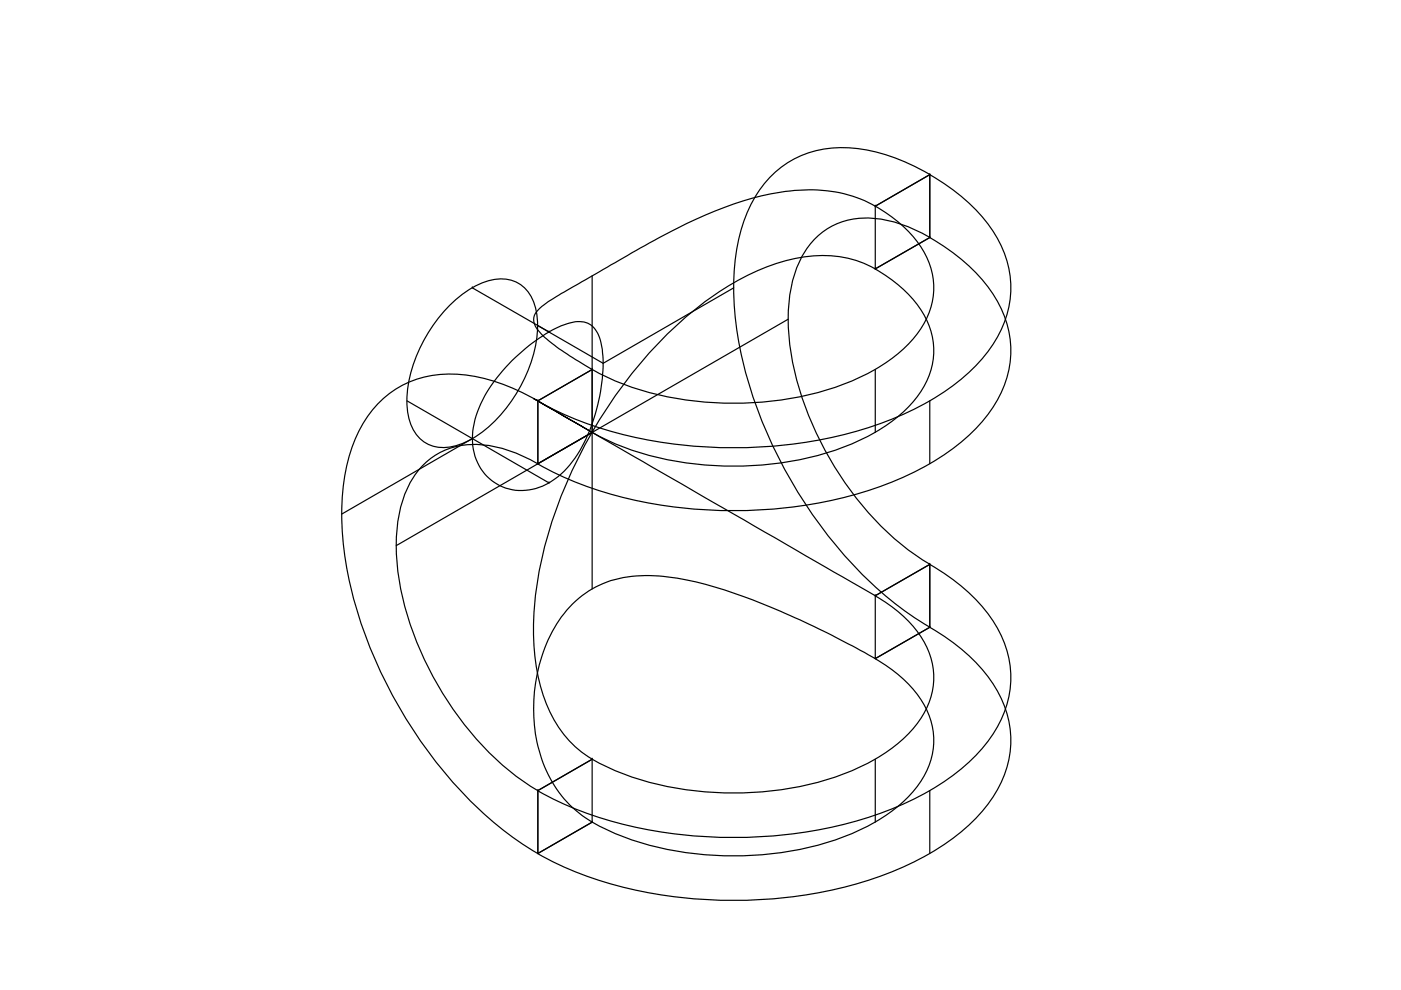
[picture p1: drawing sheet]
<svg xmlns="http://www.w3.org/2000/svg" width="297mm" height="210mm" viewBox="0 0 297 210" stroke-linecap="round" stroke-linejoin="round" font-family="sans-serif">
<!-- layer: 0 -->
<g fill="none" stroke="#000" stroke-width=".25">
<path d="M197.1 37l-11.5 6.7a30.3 30.3 0 0 0-20.1-2.9 78.8 78.8 0 0 0-23.9 8.6l-5.8 3.2-13.1 7.5a51.7 51.7 0 0 0-8.4 5.4 3 3 0 0 0 0 4.8 40.3 40.3 0 0 0 9.8 7.2l1.4 .8M197.1 37h.1M197.1 37v13.4M197.1 37l-11.5 6.7M125.5 58.5v33.2M185.5 57a24.7 24.7 0 0 0-19.2-1.6 56.4 56.4 0 0 0-21.5 12.4 95.3 95.3 0 0 0-19.3 23.8M185.5 43.7a24.7 24.7 0 0 1 11.6 12.2 15.2 15.2 0 0 1-2.8 15.1 35.3 35.3 0 0 1-15.4 10.5 69.1 69.1 0 0 1-49-1l-4.4-2.2M185.5 57a24.7 24.7 0 0 1 11.6 12.2 15.2 15.2 0 0 1-2.8 15.2 35.3 35.3 0 0 1-15.4 10.4 69.1 69.1 0 0 1-49-.9l-4.4-2.2M185.6 57h.1M185.6 43.7h.1M185.6 43.7v13.3M197.1 50.4a35.6 35.6 0 0 1 15.3 15.3 20.9 20.9 0 0 1-2.4 21.4 44.7 44.7 0 0 1-18.9 14.3 93.4 93.4 0 0 1-46.8 6.3 79.6 79.6 0 0 1-30.3-9.4"/>
<path d="M197.1 50.3a24.7 24.7 0 0 0-16.3-3.8 15.2 15.2 0 0 0-11.7 9.9 35.3 35.3 0 0 0-1.4 18.6 69.1 69.1 0 0 0 25.3 41.9l2.1 1.5a46.3 46.3 0 0 1 14.9 12.5 21.1 21.1 0 0 1 0 25.5 44.7 44.7 0 0 1-18.9 14.3 93.4 93.4 0 0 1-46.8 6.3 79.6 79.6 0 0 1-30.3-9.4M197.1 50.4h.1M197.1 50.4l-11.5 6.6M95 65.1a17.7 17.7 0 0 1 10.8-6 7.2 7.2 0 0 1 7.5 5.3 21 21 0 0 1-1.4 14.3 30.3 30.3 0 0 1-11.8 14.3 10.4 10.4 0 0 1-9.2 1.2 8.5 8.5 0 0 1-4.5-7.5 27.8 27.8 0 0 1 5.3-17.6zM100.1 61h.1M100.1 61l27.8 16 27.7-16M108.6 76.4a33.4 33.4 0 0 1 11.6-7.7 5.1 5.1 0 0 1 5.7 .8 9.7 9.7 0 0 1 1.9 6 38.3 38.3 0 0 1-5.9 21.6 14.5 14.5 0 0 1-11.2 6.9 10.4 10.4 0 0 1-10.5-10.2 20.9 20.9 0 0 1 5.2-13.8zM116.4 70.4h.1M125.5 78.3h.1M125.5 78.3l-11.5 6.7M167.1 67.7l-41.6 24M185.6 78.3v13.4"/>
<path d="M86.3 85l30.1 17.4M100.1 93l-27.6 16M114 85a82.3 82.3 0 0 0 37.8 9.9 89.1 89.1 0 0 0 42.4-8.3 39.9 39.9 0 0 0 17.1-14.9 20.9 20.9 0 0 0-1.3-23.5 44.8 44.8 0 0 0-21.3-15.1 26.1 26.1 0 0 0-19 0 22.3 22.3 0 0 0-11.9 13.4 49.9 49.9 0 0 0-1.4 24.6 96.4 96.4 0 0 0 32.3 56l5.6 4.1 2.8 1.8M114 98.3a24.7 24.7 0 0 0-16.3-3.8 15.2 15.2 0 0 0-11.7 9.9 35.3 35.3 0 0 0-1.4 18.6 69.1 69.1 0 0 0 25.3 42l4.1 2.6M114 85a35.6 35.6 0 0 0-21-5.6 20.9 20.9 0 0 0-17.3 12.8 44.7 44.7 0 0 0-2.9 23.5 93.4 93.4 0 0 0 18 43.7 79.6 79.6 0 0 0 23.2 21.6M114 98.3l11.5-6.6v33.2M114 98.3h.1M114 85h.1M114 85v13.3M125.5 91.6a89.5 89.5 0 0 0-12.3 38.7 41.3 41.3 0 0 0 4.1 22.1 22.1 22.1 0 0 0 8.2 8.5M125.5 91.7l-12.4-7.2 12.4 7.2-11.5 6.6M125.5 91.7l60.1 34.6 11.5-6.6"/>
<path d="M125.5 91.7h.1M125.5 91.7l-41.5 24M197.1 85v13.3M116.4 102.4h.1M197.1 119.7h.1M197.1 119.7v13.3M197.1 119.7l-11.5 6.6M185.5 126.3a24.7 24.7 0 0 1 11.6 12.2 15.2 15.2 0 0 1-2.8 15.2 35.3 35.3 0 0 1-15.4 10.4 69.1 69.1 0 0 1-49-.9l-4.4-2.2M185.5 139.7a24.7 24.7 0 0 1 11.6 12.2 15.2 15.2 0 0 1-2.8 15.1 35.3 35.3 0 0 1-15.4 10.4 69.1 69.1 0 0 1-49-.9l-4.4-2.2M185.6 126.3h.1M185.6 139.6h.1M185.6 126.3v13.3"/>
<path d="M197.1 133a35.6 35.6 0 0 1 15.3 15.4 20.9 20.9 0 0 1-2.4 21.3 44.7 44.7 0 0 1-18.9 14.3 93.4 93.4 0 0 1-46.8 6.3 79.6 79.6 0 0 1-30.3-9.3M197.1 133l-11.5 6.6-2.3-1.3a189.6 189.6 0 0 0-29.7-13.2 48.1 48.1 0 0 0-19.7-2.9 21.2 21.2 0 0 0-17.2 12.6 34.1 34.1 0 0 0 0 30.2 23.5 23.5 0 0 0 8.8 9.3l-11.5 6.7M197.1 133h.1M197.1 133l-11.5 6.6M114 167.6h.1M114 167.6v13.4M125.5 161h.1M125.5 174.3h.1M125.5 161l-11.5 6.6M125.5 161v13.3M125.5 174.3l-11.5 6.7M185.6 161v13.3"/>
<path d="M197.1 167.6v13.4M114 181h.1"/>
</g>
</svg>
